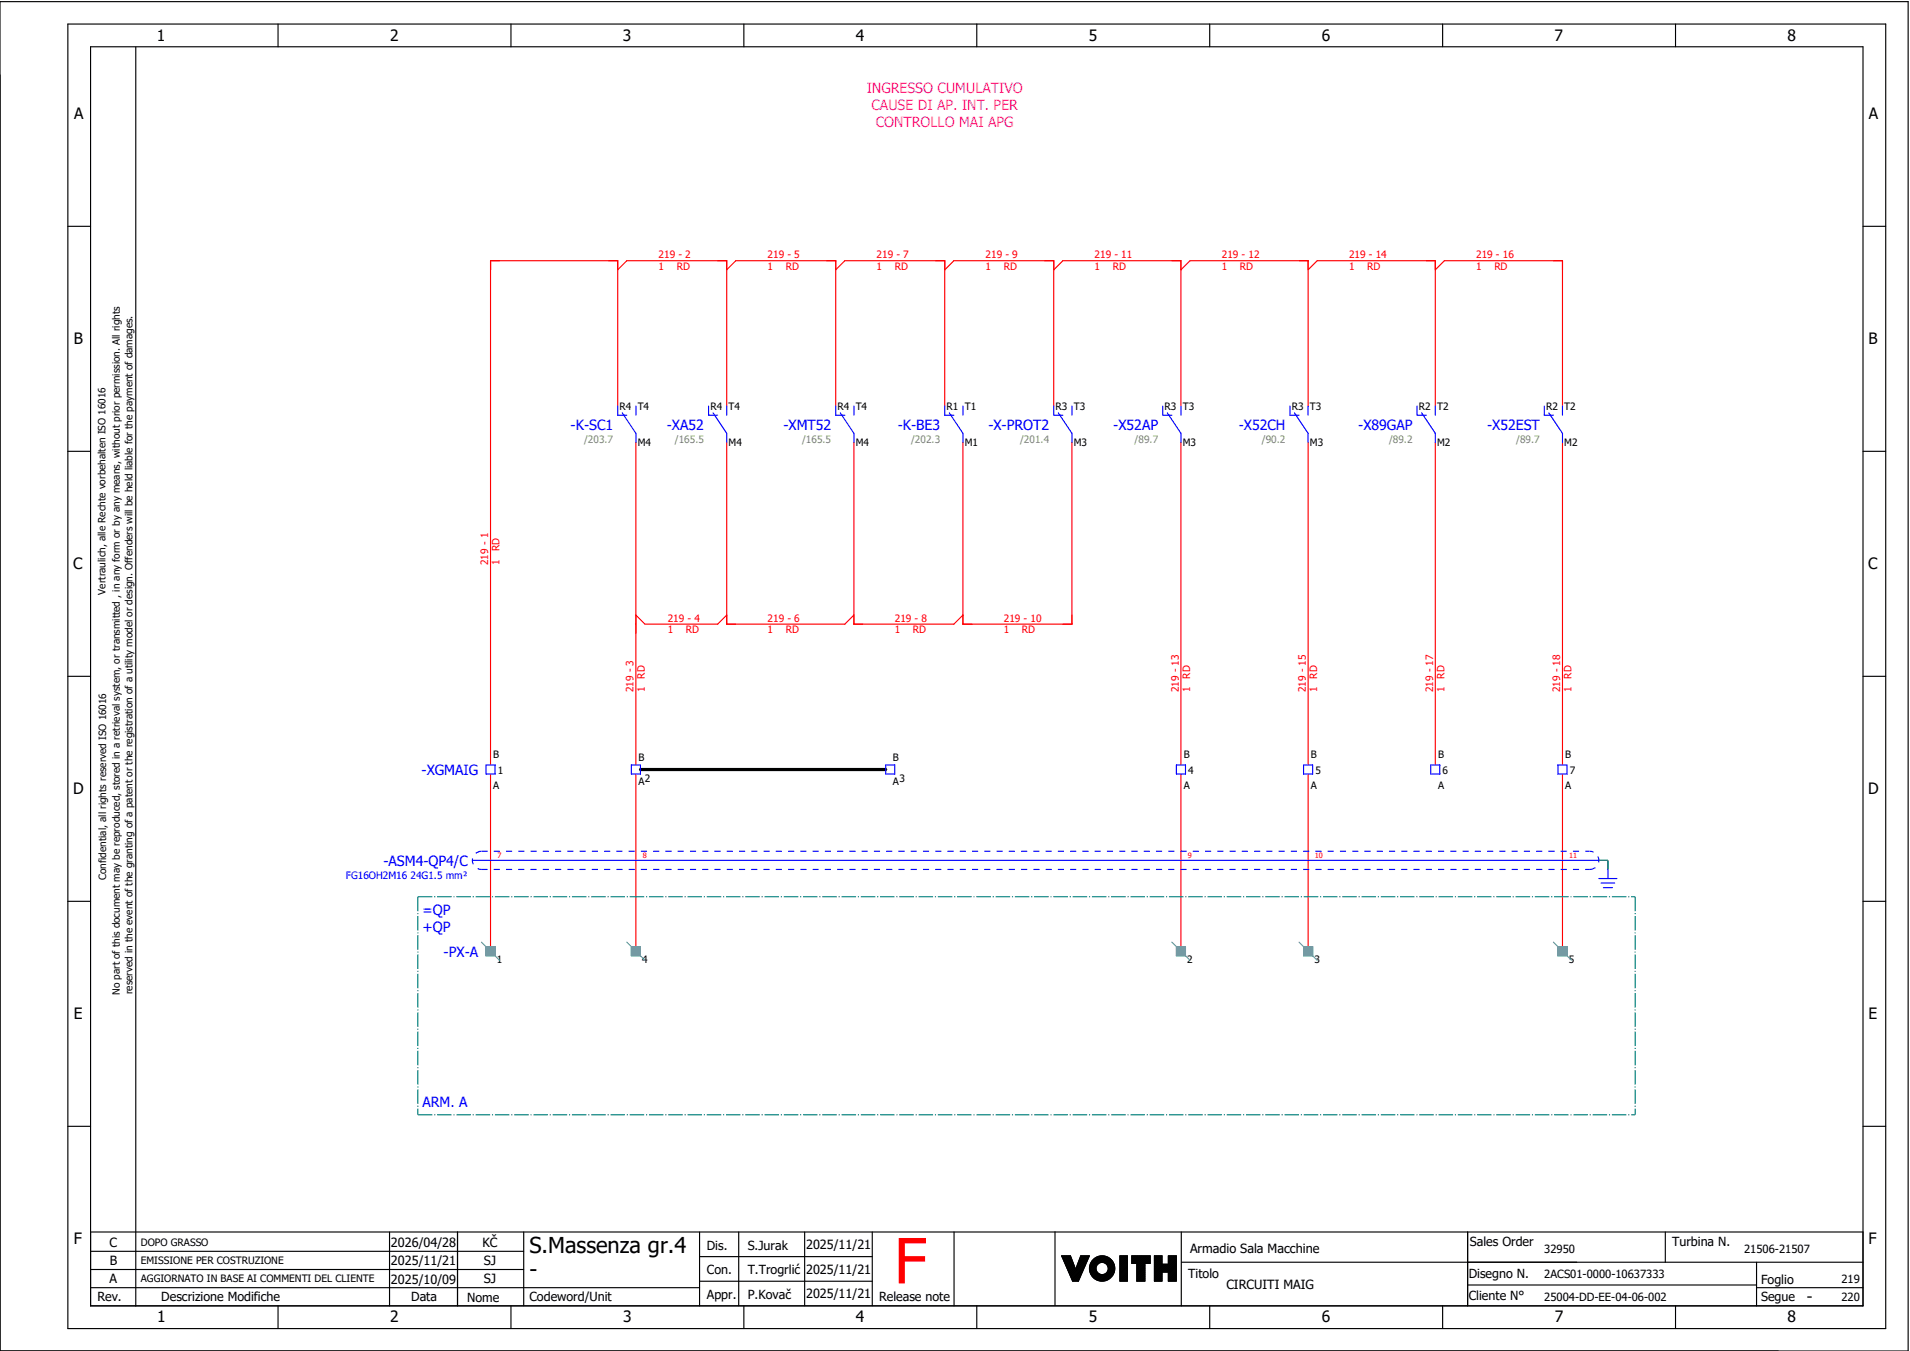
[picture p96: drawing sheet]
<svg xmlns="http://www.w3.org/2000/svg" width="421mm" height="297mm" viewBox="0 0 421 297" stroke-linecap="round" stroke-linejoin="round" font-family="sans-serif">
<defs><g id="words">
<text font-size="13.8" fill="#f00" x="196.9" y="282.5">F</text>
<g font-size="4.8">
<text x="116.6" y="275.8">S.Massenza gr.4</text>
<text x="116.6" y="281.1">-</text>
</g>
<g font-size="3.4">
<text x="34.5" y="9">1</text>
<text x="85.9" y="9">2</text>
<text x="137.1" y="9">3</text>
<text x="188.4" y="9">4</text>
<text x="239.7" y="9">5</text>
<text x="291" y="9">6</text>
<text x="342.3" y="9">7</text>
<text x="393.5" y="9">8</text>
<text x="16.3" y="26.2">A</text>
<text x="411.5" y="26.2">A</text>
<text x="16.2" y="75.8">B</text>
<text x="411.4" y="75.8">B</text>
<text x="16.1" y="125.3">C</text>
<text x="411.3" y="125.3">C</text>
<text x="16.1" y="174.8">D</text>
<text x="411.3" y="174.8">D</text>
<text x="16.2" y="224.4">E</text>
<text x="411.4" y="224.4">E</text>
<text x="16.2" y="273.9">F</text>
<text x="411.4" y="273.9">F</text>
<text x="397.8" y="286.6">-</text>
<text x="34.6" y="291">1</text>
<text x="85.9" y="291">2</text>
<text x="137.2" y="291">3</text>
<text x="188.4" y="291">4</text>
<text x="239.7" y="291">5</text>
<text x="291" y="291">6</text>
<text x="342.3" y="291">7</text>
<text x="393.6" y="291">8</text>
</g>
<g font-size="3.1" fill="#f0f">
<text x="190.8" y="20.5">INGRESSO CUMULATIVO</text>
<text x="191.9" y="24.3">CAUSE DI AP. INT. PER</text>
<text x="192.8" y="28">CONTROLLO MAI APG</text>
</g>
<g font-size="3.1" fill="#00f">
<text x="125.6" y="94.6">-K-SC1</text>
<text x="146.8" y="94.6">-XA52</text>
<text x="172.5" y="94.6">-XMT52</text>
<text x="197.7" y="94.6">-K-BE3</text>
<text x="217.6" y="94.6">-X-PROT2</text>
<text x="245.1" y="94.6">-X52AP</text>
<text x="272.7" y="94.6">-X52CH</text>
<text x="299" y="94.6">-X89GAP</text>
<text x="327.4" y="94.6">-X52EST</text>
<text x="92.8" y="170.7">-XGMAIG</text>
<text x="84.4" y="190.6">-ASM4-QP4/C</text>
<text x="93" y="201.5">=QP</text>
<text x="93" y="205.3">+QP</text>
<text x="97.7" y="210.7">-PX-A</text>
<text x="93" y="243.8">ARM. A</text>
</g>
<g font-size="2.8">
<text x="24.1" y="274.4">C</text>
<text x="86.1" y="274.4">2026/04/28</text>
<text x="106.2" y="274.4">KČ</text>
<text x="155.6" y="275.1">Dis.</text>
<text x="164.6" y="275.1">S.Jurak</text>
<text x="177.5" y="275">2025/11/21</text>
<text x="262" y="275.8">Armadio Sala Macchine</text>
<text x="323.6" y="274.3">Sales Order</text>
<text x="368.1" y="274.2">Turbina N.</text>
<text x="24.2" y="278.6">B</text>
<text x="86.1" y="278.6">2025/11/21</text>
<text x="106.5" y="278.6">SJ</text>
<text x="155.6" y="280.5">Con.</text>
<text x="164.6" y="280.5">T.Trogrlić</text>
<text x="177.5" y="280.4">2025/11/21</text>
<text x="261.6" y="281.3">Titolo</text>
<text x="323.4" y="281.2">Disegno N.</text>
<text x="21.4" y="286.5">Rev.</text>
<text x="24.1" y="282.5">A</text>
<text x="35.5" y="286.4">Descrizione Modifiche</text>
<text x="86.1" y="282.6">2025/10/09</text>
<text x="90.5" y="286.5">Data</text>
<text x="102.8" y="286.5">Nome</text>
<text x="106.5" y="282.5">SJ</text>
<text x="116.6" y="286.3">Codeword/Unit</text>
<text x="155.6" y="286">Appr.</text>
<text x="164.6" y="285.9">P.Kovač</text>
<text x="177.5" y="285.8">2025/11/21</text>
<text x="193.5" y="286.5">Release note</text>
<text x="270" y="283.8">CIRCUITI MAIG</text>
<text x="323.4" y="286.2">Cliente N°</text>
<text x="387.7" y="286.5">Segue</text>
<text x="387.7" y="282.6">Foglio</text>
</g>
<g font-size="2.5">
<text x="340" y="275.9">32950</text>
<text x="384" y="275.9">21506-21507</text>
<text x="340" y="281.4">2ACS01-0000-10637333</text>
<text x="340" y="286.4">25004-DD-EE-04-06-002</text>
<text x="405.4" y="282.4">219</text>
<text x="405.4" y="286.4">220</text>
</g>
<g font-size="2.2" fill="#f00">
<text x="145" y="56.9">219 - 2</text>
<text x="145" y="59.4">1</text>
<text x="149" y="59.4">RD</text>
<text x="169" y="56.9">219 - 5</text>
<text x="169" y="59.4">1</text>
<text x="173" y="59.4">RD</text>
<text x="193" y="56.9">219 - 7</text>
<text x="193" y="59.4">1</text>
<text x="197" y="59.4">RD</text>
<text x="217" y="56.9">219 - 9</text>
<text x="217" y="59.4">1</text>
<text x="221" y="59.4">RD</text>
<text x="241" y="56.9">219 - 11</text>
<text x="241" y="59.4">1</text>
<text x="245" y="59.4">RD</text>
<text x="269" y="56.9">219 - 12</text>
<text x="269" y="59.4">1</text>
<text x="273" y="59.4">RD</text>
<text x="297" y="56.9">219 - 14</text>
<text x="297" y="59.4">1</text>
<text x="301" y="59.4">RD</text>
<text x="325" y="56.9">219 - 16</text>
<text x="325" y="59.4">1</text>
<text x="329" y="59.4">RD</text>
<text x="107.5" y="124.4" transform="rotate(-90 107.5 124.4)">219 - 1</text>
<text x="110" y="124.4" transform="rotate(-90 110 124.4)">1</text>
<text x="110" y="121.4" transform="rotate(-90 110 121.4)">RD</text>
<text x="147" y="136.9">219 - 4</text>
<text x="169" y="136.9">219 - 6</text>
<text x="197" y="136.9">219 - 8</text>
<text x="221" y="136.9">219 - 10</text>
<text x="147" y="139.4">1</text>
<text x="151" y="139.4">RD</text>
<text x="169" y="139.4">1</text>
<text x="173" y="139.4">RD</text>
<text x="197" y="139.4">1</text>
<text x="201" y="139.4">RD</text>
<text x="221" y="139.4">1</text>
<text x="225" y="139.4">RD</text>
<text x="142" y="149.4" transform="rotate(-90 142 149.4)">RD</text>
<text x="262" y="149.4" transform="rotate(-90 262 149.4)">RD</text>
<text x="290" y="149.4" transform="rotate(-90 290 149.4)">RD</text>
<text x="318" y="149.4" transform="rotate(-90 318 149.4)">RD</text>
<text x="346" y="149.4" transform="rotate(-90 346 149.4)">RD</text>
<text x="139.5" y="152.4" transform="rotate(-90 139.5 152.4)">219 - 3</text>
<text x="142" y="152.4" transform="rotate(-90 142 152.4)">1</text>
<text x="259.5" y="152.4" transform="rotate(-90 259.5 152.4)">219 - 13</text>
<text x="262" y="152.4" transform="rotate(-90 262 152.4)">1</text>
<text x="287.5" y="152.4" transform="rotate(-90 287.5 152.4)">219 - 15</text>
<text x="290" y="152.4" transform="rotate(-90 290 152.4)">1</text>
<text x="315.5" y="152.4" transform="rotate(-90 315.5 152.4)">219 - 17</text>
<text x="318" y="152.4" transform="rotate(-90 318 152.4)">1</text>
<text x="343.5" y="152.4" transform="rotate(-90 343.5 152.4)">219 - 18</text>
<text x="346" y="152.4" transform="rotate(-90 346 152.4)">1</text>
</g>
<g font-size="2.2">
<text x="136.4" y="90.3">R4 T4</text>
<text x="156.4" y="90.3">R4 T4</text>
<text x="184.4" y="90.3">R4 T4</text>
<text x="208.4" y="90.3">R1 T1</text>
<text x="232.4" y="90.3">R3 T3</text>
<text x="256.4" y="90.3">R3 T3</text>
<text x="284.4" y="90.3">R3 T3</text>
<text x="312.4" y="90.3">R2 T2</text>
<text x="340.4" y="90.3">R2 T2</text>
<text x="140.4" y="98.2">M4</text>
<text x="160.4" y="98.2">M4</text>
<text x="188.4" y="98.2">M4</text>
<text x="212.4" y="98.2">M1</text>
<text x="236.4" y="98.2">M3</text>
<text x="260.4" y="98.2">M3</text>
<text x="288.4" y="98.2">M3</text>
<text x="316.4" y="98.2">M2</text>
<text x="344.4" y="98.2">M2</text>
<text x="23.2" y="130.9" transform="rotate(-90 23.2 130.9)">Vertraulich, alle Rechte vorbehalten ISO 16016</text>
<text x="108.6" y="166.9">B</text>
<text x="140.6" y="167.4">B</text>
<text x="196.6" y="167.4">B</text>
<text x="260.6" y="166.9">B</text>
<text x="288.6" y="166.9">B</text>
<text x="316.6" y="166.9">B</text>
<text x="344.6" y="166.9">B</text>
<text x="108.6" y="173.6">A</text>
<text x="109.6" y="170.3">1</text>
<text x="140.6" y="172.8">A</text>
<text x="142" y="172">2</text>
<text x="196.6" y="172.8">A</text>
<text x="198" y="172">3</text>
<text x="260.6" y="173.6">A</text>
<text x="261.6" y="170.3">4</text>
<text x="288.6" y="173.6">A</text>
<text x="289.6" y="170.3">5</text>
<text x="316.6" y="173.6">A</text>
<text x="317.6" y="170.3">6</text>
<text x="344.6" y="173.6">A</text>
<text x="345.6" y="170.3">7</text>
<text x="23.4" y="193.7" transform="rotate(-90 23.4 193.7)">Confidential, all rights reserved ISO 16016</text>
<text x="109.4" y="212">1</text>
<text x="141.4" y="212">4</text>
<text x="261.4" y="212">2</text>
<text x="289.4" y="212">3</text>
<text x="345.4" y="212">5</text>
<text x="26.4" y="219" transform="rotate(-90 26.4 219)">No part of this document may be reproduced, stored in a retrieval system, or transmitted , in any form or by any means, without prior permission. All rights</text>
<text x="29.2" y="218.9" transform="rotate(-90 29.2 218.9)">reserved in the event of the granting of a patent or the registration of a utility model or design. Offenders will be held liable for the payment of damages.</text>
<text x="31" y="274.2">DOPO GRASSO</text>
<text x="31" y="278.3">EMISSIONE PER COSTRUZIONE</text>
<text x="31" y="282.3">AGGIORNATO IN BASE AI COMMENTI DEL CLIENTE</text>
</g>
<g font-size="2.2" fill="#7ca552">
<text x="128.6" y="97.5">/203.7</text>
<text x="148.6" y="97.5">/165.5</text>
<text x="176.6" y="97.5">/165.5</text>
<text x="200.6" y="97.5">/202.3</text>
<text x="224.6" y="97.5">/201.4</text>
<text x="249.8" y="97.5">/89.7</text>
<text x="277.8" y="97.5">/90.2</text>
<text x="305.8" y="97.5">/89.2</text>
<text x="333.8" y="97.5">/89.7</text>
</g>
<text font-size="2.2" fill="#00f" x="76.1" y="193.5">FG16OH2M16 24G1.5 mm²</text>
<g font-size="1.6" fill="#f00">
<text x="109.5" y="188.9">7</text>
<text x="141.5" y="188.9">8</text>
<text x="261.5" y="188.9">9</text>
<text x="289.5" y="188.9">10</text>
<text x="345.5" y="188.9">11</text>
</g>
</g></defs>
<g fill="none" stroke="#000" stroke-width=".25">
<path d="M0 .4h420.1v297h-420.1zM14.9 5.3h400.3v287.2h-400.3zM19.9 10.3h390.3v277.2h-390.3zM29.9 10.4v277.1M61.2 5.3v5M112.5 5.3v5M163.8 5.3v5M215.1 5.3v5M266.3 5.3v5M317.6 5.3v5M368.9 5.3v5M14.9 49.8h5"/>
<path d="M410.2 49.8h5M14.9 99.3h5M410.2 99.3h5M14.9 148.9h5M410.2 148.9h5M14.9 198.4h5M410.2 198.4h5M14.9 247.9h5M410.2 247.9h5M19.9 271.2h390.3M19.9 279.5h95.4M19.9 275.4h95.4"/>
<path d="M85.8 271.2v16.3M100.7 271.2v16.3M115.3 271.2v16.3M154 271.2v16.3M154 276.6h38M162.6 271.2v16.3M177.2 271.2v16.3M192 271.2v16.3M210.1 271.2v16.3M232.3 271.1v16.3M233.7 276.4h2M233.7 276.4l2.5 5.6"/>
<path d="M233.8 276.4l-.1 .1M233.9 276.4l-.1 .2M234.1 276.4l-.3 .3M234.2 276.4l-.3 .4M234.4 276.4l-.5 .5M234.5 276.4l-.5 .6M234.7 276.4l-.7 .7M234.8 276.4l-.7 .8M235 276.4l-.9 .9M235.1 276.4l-.9 1M235.3 276.4l-1.1 1.1M235.4 276.4l-1.2 1.2"/>
<path d="M235.6 276.4l-1.3 1.3M235.7 276.4l1.1 3 1.1-3h1.9l-2.4 5.6h-1.2M235.7 276.5l-1.4 1.3M235.7 276.6l-1.3 1.3M235.8 276.7l-1.4 1.3M235.8 276.8l-1.3 1.3M235.9 276.9l-1.4 1.4M235.9 277l-1.3 1.4M235.9 277.1l-1.3 1.4M236 277.3l-1.3 1.3M236 277.4l-1.3 1.3M236.1 277.5l-1.3 1.3"/>
<path d="M236.1 277.6l-1.3 1.3M236.1 277.7l-1.3 1.3M236.2 277.8l-1.3 1.3M236.2 277.9l-1.3 1.3M236.3 278l-1.3 1.3M236.3 278.1l-1.3 1.3M236.3 278.2l-1.2 1.3M236.4 278.3l-1.3 1.3M236.4 278.4l-1.2 1.3M236.5 278.6l-1.3 1.2M236.5 278.7l-1.2 1.2M236.6 278.8l-1.3 1.2"/>
<path d="M236.6 278.9l-1.3 1.2M236.6 279l-1.2 1.2M236.7 279.1l-1.3 1.2M236.7 279.2l-1.2 1.3M236.8 279.3l-1.3 1.3M238 276.4l-.1 .1M238.1 276.4l-.3 .4M238.3 276.4l-.6 .6M238.4 279.8l-2.2 2.2M238.4 276.4l-.8 .8M238.5 279.5l-2.4 2.4M238.6 276.4l-1.1 1.1"/>
<path d="M238.6 279.3l-2.5 2.5M238.7 279l-2.7 2.7M238.7 276.4l-1.2 1.3M238.8 278.7l-2.8 2.9M238.9 276.4l-1.5 1.6M239 278.5l-3.1 3M239 276.4l-1.7 1.8M239.1 278.2l-3.2 3.2M239.2 276.4l-2 2.1M239.2 277.9l-3.4 3.4M239.3 277.7l-3.5 3.5M239.3 276.4l-2.2 2.3"/>
<path d="M239.4 277.4l-3.6 3.7M239.5 276.4l-2.5 2.5M239.5 277.1l-3.8 3.9M239.6 276.4l-2.7 2.8M239.7 276.9l-4 4M239.8 276.6l-4.2 4.2M239.8 276.4l-4.2 4.3M241.1 276.9l-.8 .8M241.3 279.3l-1.2 1.1M241.3 279.1l-1.2 1.2M241.3 279.4l-1.1 1.1M241.3 278.9l-1.3 1.3"/>
<path d="M241.3 279.5l-1.1 1.1M241.4 279.7l-1.1 1M241.4 278.7l-1.4 1.4M241.4 279.8l-1 1M241.4 276.7l-1.3 1.3M241.5 279.9l-1.1 1M241.5 280l-1 1M241.7 276.6l-1.7 1.7M241.9 276.5l-1.9 2M242.1 276.5l-2.2 2.2M242.3 276.5l-2.4 2.4M242.5 276.4l-2.6 2.6"/>
<path d="M242.6 276.4l-2.7 2.8M242.8 276.4l-2.9 3M242.9 276.5l-3 3M243 276.5l-3.1 3.1M243.2 276.5l-3.3 3.3M243.3 276.5l-3.4 3.4M243.4 276.6l-3.4 3.4M243.5 276.6l-1.4 1.4M243.6 276.6l-1.3 1.3M243.7 276.7l-1.2 1.2M243.9 276.7l-1.2 1.2M244 276.8l-1.2 1.1"/>
<path d="M244 276.8l-1.1 1.1M244.1 276.9l-1 1.1M244.2 276.9l-1 1.1M244.3 277l-1 1M244.4 277.1l-1 1M244.5 277.1l-1 1.1M244.6 277.2l-1.1 1M244.6 277.3l-1 1M244.7 277.4l-1 1M244.8 277.4l-1 1.1M244.8 277.5l-1 1.1M244.9 277.6l-1 1.1"/>
<path d="M245 277.7l-1.1 1.1M245 277.8l-1.1 1.1M245.1 277.9l-1.1 1.1M245.1 278l-1.1 1.1M245.2 278.1l-1.2 1.2M245.2 278.2l-1.2 1.3M245.3 278.3l-1.4 1.4M245.3 278.4l-1.5 1.5M245.3 278.5l-3.4 3.4M245.4 279.9l-2.1 2M245.4 278.7l-3.3 3.3M245.4 279.7l-2.3 2.3"/>
<path d="M245.4 278.8l-3.2 3.2M245.4 278.9l-3.1 3.1M245.4 279.5l-2.5 2.5M245.4 279.1l-2.9 2.9M245.4 279.4l-2.6 2.6M245.4 279.2l-2.8 2.8M246.6 276.4h1.6v5.6h-1.6zM246.6 276.4v.1M246.8 276.4l-.2 .3M246.9 276.4l-.3 .4M247.1 276.4l-.5 .6M247.2 276.4l-.6 .7"/>
<path d="M247.4 276.4l-.8 .9M247.5 276.4l-.9 1M247.7 276.4l-1.1 1.2M247.8 276.4l-1.2 1.3M248 276.4l-1.4 1.5M248.1 276.4l-1.5 1.6M248.2 280l-1.6 1.6M248.2 279.8l-1.6 1.7M248.2 279.7l-1.6 1.6M248.2 279.5l-1.6 1.7M248.2 279.4l-1.6 1.6M248.2 279.2l-1.6 1.7"/>
<path d="M248.2 277.4l-1.6 1.7M248.2 277.3l-1.6 1.6M248.2 277.1l-1.6 1.7M248.2 277l-1.6 1.6M248.2 276.8l-1.6 1.7M248.2 276.7l-1.6 1.6M248.2 276.5l-1.6 1.7M248.2 278l-1.6 1.7M248.2 277.9l-1.6 1.6M248.2 277.7l-1.6 1.7M248.2 277.6l-1.6 1.6M248.2 279.1l-1.6 1.6"/>
<path d="M248.2 278.9l-1.6 1.7M248.2 278.8l-1.6 1.6M248.2 278.6l-1.6 1.7M248.2 278.5l-1.6 1.6M248.2 278.3l-1.6 1.7M248.2 278.2l-1.6 1.6M249.2 276.4v.1M249.4 276.4l-.2 .2M249.5 276.4l-.3 .4M249.7 276.4l-.5 .5M249.8 276.4l-.6 .7M250 276.4l-.8 .8"/>
<path d="M250.1 276.4l-.9 1M250.3 278.1h-1.1v-1.7h4v1.7h-1.1v3.9h-1.8M250.3 278.1v3.9M250.3 276.4l-1.1 1.2M250.4 276.4l-1.2 1.3M250.6 276.4l-1.4 1.5M250.7 276.4l-1.5 1.6M250.9 276.4l-1.7 1.7M251 276.4l-1.6 1.7M251.2 276.4l-1.7 1.7M251.3 276.4l-1.6 1.7M251.5 276.4l-1.7 1.7"/>
<path d="M251.6 276.4l-1.6 1.7M251.8 276.4l-1.7 1.7M251.9 276.4l-1.6 1.7M252.1 279.9l-1.8 1.8M252.1 278.6l-1.8 1.8M252.1 278.4l-1.8 1.8M252.1 278.3l-1.8 1.8M252.1 279.2l-1.8 1.8M252.1 279l-1.8 1.8M252.1 278.9l-1.8 1.8M252.1 278.7l-1.8 1.8M252.1 279.3l-1.8 1.8"/>
<path d="M252.1 279.8l-1.8 1.8M252.1 279.6l-1.8 1.8M252.1 279.5l-1.8 1.8M252.1 276.4l-1.8 1.9M252.2 276.4l-1.9 2M252.4 276.4l-2.1 2.2M252.5 276.4l-2.2 2.3M252.7 276.4l-2.4 2.5M252.8 276.4l-2.5 2.6M253 276.4l-2.7 2.8M253.1 276.4l-2.8 2.9M253.2 277.4l-.7 .7"/>
<path d="M253.2 276.7l-2.9 2.9M253.2 276.5l-2.9 3M253.2 277.3l-.8 .8M253.2 277.1l-1 1M253.2 277l-2.9 2.9M253.2 276.8l-2.9 3M253.2 278l-.1 .1M253.2 277.9l-.2 .2M253.2 277.7l-.4 .4M253.2 277.6l-.5 .5M254.2 276.4v5.6M254.2 276.4h1.6"/>
<path d="M254.2 276.4v.1M254.3 276.4l-.1 .2M254.5 276.4l-.3 .4M254.6 276.4l-.4 .5M254.8 276.4l-.6 .7M254.9 276.4l-.7 .8M255.1 276.4l-.9 1M255.2 276.4l-1 1.1M255.4 276.4l-1.2 1.3M255.5 276.4l-1.3 1.4M255.7 276.4l-1.5 1.6M255.8 277.5l-1.6 1.7"/>
<path d="M255.8 277.4l-1.6 1.6M255.8 277.2l-1.6 1.7M255.8 277.1l-1.6 1.6M255.8 276.9l-1.6 1.7M255.8 276.8l-1.6 1.6M255.8 276.6l-1.6 1.7M255.8 276.5l-1.6 1.6M255.8 276.4v1.9M255.8 278l-1.6 1.6M255.8 277.8l-1.6 1.7M255.8 277.7l-1.6 1.6M255.8 278.3l-1.6 1.6"/>
<path d="M255.8 278.1l-1.6 1.7M255.9 278.3l-1.7 1.8M256.1 278.3l-1.9 1.9M256.2 278.3l-2 2.1M256.4 278.3l-2.2 2.2M256.5 278.3l-2.3 2.4M256.7 278.3l-2.5 2.5M256.8 278.3l-2.6 2.7M257 278.3l-2.8 2.8M257.1 278.3l-2.9 3M257.3 276.4l-.1 .2M257.5 276.4l-.3 .3"/>
<path d="M257.6 276.4l-.4 .5M257.8 276.4l-.6 .6M257.9 276.4l-.7 .8M258.1 276.4l-.9 .9M258.2 276.4l-1 1.1M258.4 276.4l-1.2 1.2M258.5 276.4l-1.3 1.4M258.7 276.4l-1.5 1.5M258.8 276.4l-1.6 1.7M259 276.4h-1.8v1.9h-1.4M259 276.4v5.6h-1.8v-2M259 276.5l-1.8 1.7"/>
<path d="M259 277.5l-2.5 2.5M259 277.4l-2.7 2.6M259 277.1l-3 2.9M259 276.9l-3.1 3.1M259 277.2l-2.8 2.8M259 276.8l-4.8 4.8M259 276.6l-4.8 4.8M259 279l-1.8 1.8M259 278.9l-1.8 1.7M259 278.7l-1.8 1.8M259 278.6l-1.8 1.7M259 278.4l-1.8 1.8"/>
<path d="M259 278.3l-1.8 1.7M259 278.1l-1.9 1.9M259 278l-2.1 2M259 277.8l-2.2 2.2M259 277.7l-2.4 2.3M259 279.3l-1.8 1.8M259 279.2l-1.8 1.7M259 279.9l-1.8 1.8M259 279.8l-1.8 1.7M259 279.6l-1.8 1.8M259 279.5l-1.8 1.7M260.1 271.2v16.3"/>
<path d="M260.1 277.9h150.1M323.1 271.2v16.3M366.6 271.2v6.7M386.7 277.9v9.6M19.9 283.5h134.1M61.2 287.5v5M112.5 287.5v5M154 282h38M163.8 287.5v5M215.1 287.5v5M237.5 281.9l-.1 .1M237.6 281.7l-.4 .3"/>
<path d="M237.7 281.4l-.6 .6M237.8 281.1l-.9 .9M237.9 280.9l-1.1 1.1M238 280.6l-1.4 1.4M238.2 280.3l-1.7 1.7M238.3 280.1l-2 1.9M241.6 280l-1 1.1M241.6 280.1l-1 1M241.7 280.2l-1 1M241.8 280.3l-1 1M241.9 280.3l-1 1.1M242 280.4l-1.1 1"/>
<path d="M242.1 280.4l-1.1 1.1M242.2 280.5l-1.1 1.1M242.3 280.5l-1.1 1.1M242.4 280.6l-1.1 1.1M242.6 280.6l-1.2 1.1M242.7 280.6l-1.2 1.2M242.9 280.6l-1.3 1.2M243.1 280.5l-1.4 1.4M243.3 280.4l-1.5 1.5M245.1 280.6l-1.1 1M245.2 280.3l-1.5 1.5M245.3 280.1l-1.8 1.8"/>
<path d="M248.2 281.6l-.4 .4M248.2 281.5l-.5 .5M248.2 281.9l-.1 .1M248.2 281.8l-.2 .2M248.2 281.3l-.7 .7M248.2 281.2l-.8 .8M248.2 281l-1 1M248.2 280.9l-1.1 1.1M248.2 280.7l-1.3 1.3M248.2 280.6l-1.4 1.4M248.2 280.4l-1.6 1.6M248.2 280.3l-1.6 1.6"/>
<path d="M248.2 280.1l-1.6 1.7M252.1 281.3l-.8 .7M252.1 281.1l-.9 .9M252.1 281l-1.1 1M252.1 280.8l-1.2 1.2M252.1 280.7l-1.4 1.3M252.1 280.5l-1.5 1.5M252.1 280.4l-1.7 1.6M252.1 280.2l-1.8 1.8M252.1 280.1l-1.8 1.8M252.1 281.7l-.3 .3M252.1 281.6l-.5 .4"/>
<path d="M252.1 281.4l-.6 .6M252.1 281.9l-.2 .1M255.8 280v2h-1.6M255.8 280.7l-1.3 1.3M255.8 280.5l-1.5 1.5M255.8 280.1l-1.6 1.6M255.8 280.4l-1.6 1.6M255.8 280h1.4M255.8 281.9l-.1 .1M255.8 281.7l-.3 .3M255.8 281.6l-.4 .4M255.8 281.4l-.6 .6"/>
<path d="M255.8 281.3l-.7 .7M255.8 281.1l-.9 .9M255.8 281l-1 1M255.8 280.8l-1.2 1.2M255.8 280.2l-1.6 1.7M259 281.9l-.2 .1M259 281.7l-.3 .3M259 281.6l-.5 .4M259 281.4l-.6 .6M259 281.3l-.8 .7M259 281.1l-.9 .9M259 281l-1.1 1"/>
<path d="M259 280.8l-1.2 1.2M259 280.7l-1.4 1.3M259 280.5l-1.5 1.5M259 280.4l-1.7 1.6M259 280.2l-1.8 1.8M259 280.1l-1.8 1.7M266.3 287.5v5M317.6 287.5v5M323.1 282.9h63.6M368.9 287.5v5M386.7 283.5h23.5"/>
<circle cx="242.6" cy="279.2" r="1.35"/>
<circle cx="242.6" cy="279.2" r="2.79"/>
</g>
<g fill="none" stroke="#f00" stroke-width=".25">
<path d="M136 59.4l2-2h22v32M160 59.4l2-2h22v32M184 59.4l2-2h22v32M208 59.4l2-2h22v32M232 59.4l2-2h26v32M260 59.4l2-2h26v32M288 59.4l2-2h26v32M316 59.4l2-2h26v32M136 89.4v-32h-28v111M140 97.4v71M160 97.4v40h26l2-2M188 97.4v40h22l2-2"/>
<path d="M212 97.4v40h24v-40M260 97.4v71M288 97.4v71M316 97.4v71M344 97.4v71M140 135.4l2 2h16l2-2M108 170.4v38M140 170.4v38M260 170.4v38M288 170.4v38M344 170.4v38"/>
</g>
<path d="M352 189.4h2M354 189.4v2" fill="none" stroke="#00be00" stroke-width=".25" stroke-dasharray="3.2 .4 .3 .4" stroke-linecap="butt"/>
<path d="M141 169.4h54" fill="none" stroke="#000" stroke-width=".7"/>
<path d="M92 197.4h268M92 197.4v48M360 197.4v48M92 245.4h268" fill="none" stroke="#007f7f" stroke-width=".25" stroke-dasharray="3.2 .4 .3 .4" stroke-linecap="butt"/>
<g fill="#52a5a5" stroke="#52a5a5" stroke-width=".22">
<path d="M107 208.4h2v2h-2z"/>
<path d="M139 208.4h2v2h-2z"/>
<path d="M259 208.4h2v2h-2z"/>
<path d="M287 208.4h2v2h-2z"/>
<path d="M343 208.4h2v2h-2z"/>
</g>
<g fill="none" stroke="#52a5a5" stroke-width=".25">
<path d="M106 207.4l1 1M107 208.4v2h2M107 208.4h2v2M109 210.4l1 1M138 207.4l1 1M139 208.4v2h2M139 208.4h2v2M141 210.4l1 1M258 207.4l1 1M259 208.4v2h2M259 208.4h2v2M261 210.4l1 1"/>
<path d="M286 207.4l1 1M287 208.4v2h2M287 208.4h2v2M289 210.4l1 1M342 207.4l1 1M343 208.4v2h2M343 208.4h2v2M345 210.4l1 1"/>
</g>
<g fill="none" stroke="#00f" stroke-width=".25">
<path d="M136 89.4v2h2M137 90.9l3 4.5v2M140 89.4v2M156 89.4v2h2M157 90.9l3 4.5v2M160 89.4v2M184 89.4v2h2M185 90.9l3 4.5v2M188 89.4v2M208 89.4v2h2M209 90.9l3 4.5v2M212 89.4v2"/>
<path d="M232 89.4v2h2M233 90.9l3 4.5v2M236 89.4v2M256 89.4v2h2M257 90.9l3 4.5v2M260 89.4v2M284 89.4v2h2M285 90.9l3 4.5v2M288 89.4v2M312 89.4v2h2M313 90.9l3 4.5v2M316 89.4v2"/>
<path d="M340 89.4v2h2M341 90.9l3 4.5v2M344 89.4v2M107 168.4h2v2h-2zM139 168.4h2v2h-2zM195 168.4h2v2h-2zM259 168.4h2v2h-2zM287 168.4h2v2h-2zM315 168.4h2v2h-2zM343 168.4h2v2h-2zM104 189.4h248M352 193.4h4"/>
<path d="M352.5 194.4h3M353 195.4h2M354 191.4v2"/>
</g>
<path d="M106 191.4h244M106 187.4h244M106 187.4a2 2 0 0 0-2 2 2 2 0 0 0 2 2M350 191.4a2 2 0 0 0 2-2 2 2 0 0 0-2-2" fill="none" stroke="#00f" stroke-width=".25" stroke-dasharray="1.4 1.4" stroke-linecap="butt"/>
<use href="#words"/>
</svg>
